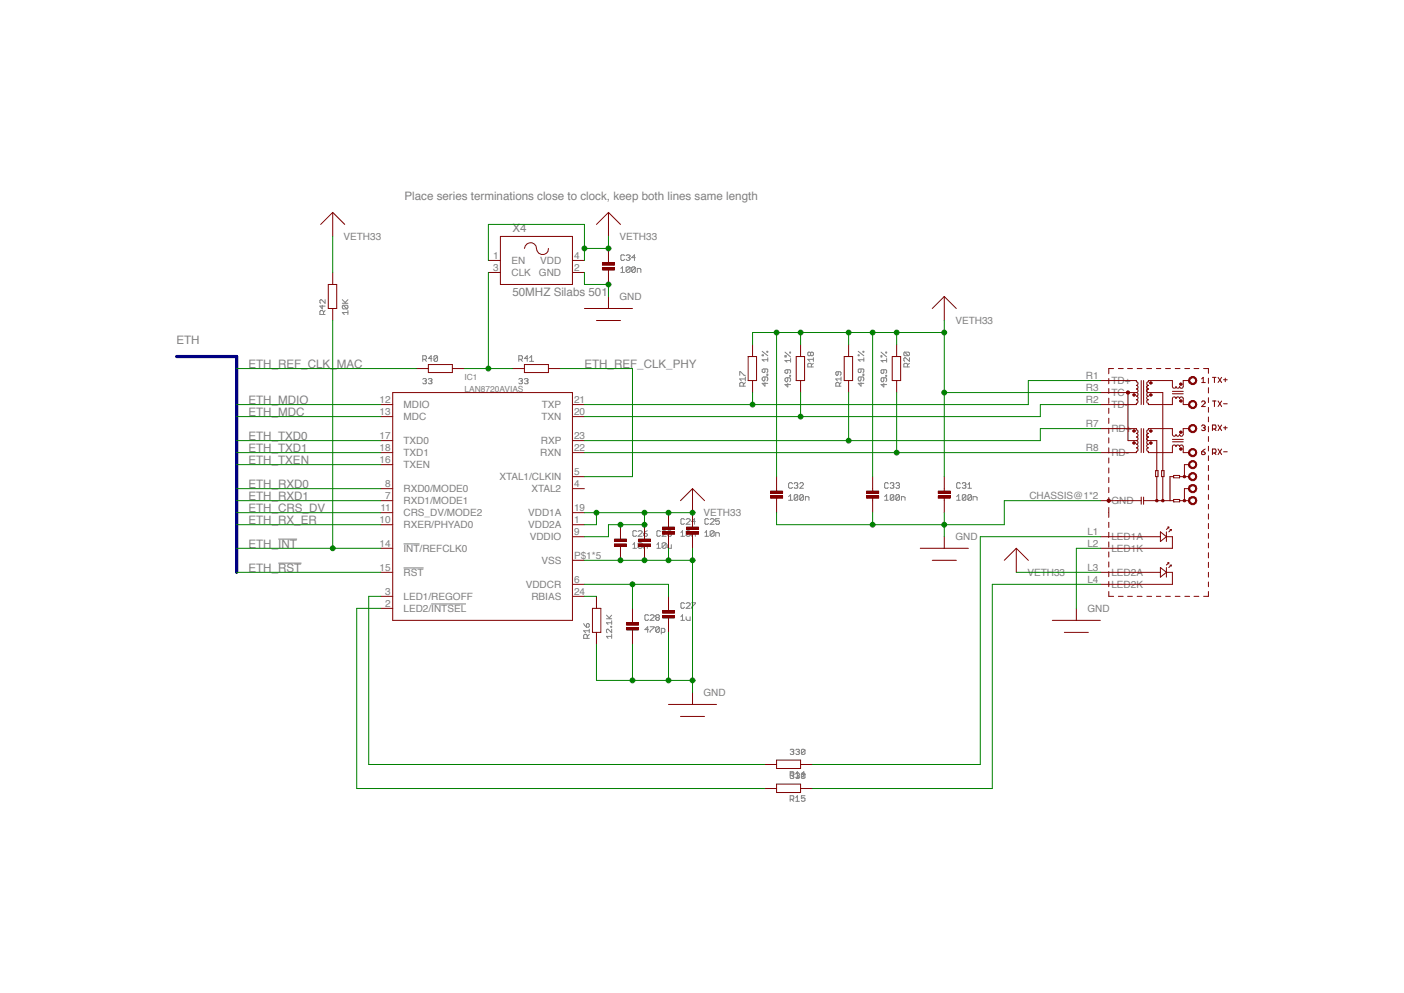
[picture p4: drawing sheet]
<svg xmlns="http://www.w3.org/2000/svg" width="297mm" height="210mm" viewBox="0 0 297 210" stroke-linecap="round" stroke-linejoin="round" font-family="sans-serif">
<defs><g id="words">
<g font-size="2.5" fill="#808080">
<text x="85.6" y="42.4">Place series terminations close to clock, keep both lines same length</text>
<text x="108.4" y="49">X4</text>
<text x="108.4" y="62.7">50MHZ Silabs 501</text>
<text x="37.3" y="72.8">ETH</text>
<text x="52.6" y="77.9">ETH_REF_CLK_MAC</text>
<text x="123.6" y="77.9">ETH_REF_CLK_PHY</text>
<text x="52.6" y="85.5">ETH_MDIO</text>
<text x="52.6" y="88.1">ETH_MDC</text>
<text x="52.6" y="95.7">ETH_TXD1</text>
<text x="52.6" y="93.1">ETH_TXD0</text>
<text x="52.6" y="98.2">ETH_TXEN</text>
<text x="52.6" y="103.3">ETH_RXD0</text>
<text x="52.6" y="105.8">ETH_RXD1</text>
<text x="52.6" y="108.4">ETH_CRS_DV</text>
<text x="52.6" y="110.9">ETH_RX_ER</text>
<text x="52.6" y="116">ETH_INT</text>
<text x="52.6" y="121.1">ETH_RST</text>
</g>
<g font-size="2.1" fill="#808080">
<text x="72.7" y="50.8">VETH33</text>
<text x="131" y="50.8">VETH33</text>
<text x="104.3" y="54.7">1</text>
<text x="104.3" y="57.3">3</text>
<text x="108.2" y="55.8">EN</text>
<text x="108.2" y="58.4">CLK</text>
<text x="114" y="58.4">GND</text>
<text x="114.3" y="55.8">VDD</text>
<text x="121.4" y="54.7">4</text>
<text x="121.4" y="57.3">2</text>
<text x="131" y="63.5">GND</text>
<text x="202.1" y="68.5">VETH33</text>
<text x="229.7" y="80.1">R1</text>
<text x="229.7" y="82.6">R3</text>
<text x="235.1" y="81.2">TD+</text>
<text x="235.1" y="83.8">TC</text>
<text x="80.3" y="85.2">12</text>
<text x="80.3" y="87.7">13</text>
<text x="85.4" y="86.3">MDIO</text>
<text x="85.4" y="88.8">MDC</text>
<text x="114.5" y="88.8">TXN</text>
<text x="114.6" y="86.3">TXP</text>
<text x="121.4" y="87.7">20</text>
<text x="121.4" y="85.2">21</text>
<text x="229.7" y="85.2">R2</text>
<text x="235.1" y="86.3">TD-</text>
<text x="80.3" y="92.8">17</text>
<text x="80.3" y="95.3">18</text>
<text x="85.4" y="93.9">TXD0</text>
<text x="114.4" y="93.9">RXP</text>
<text x="121.4" y="95.3">22</text>
<text x="121.4" y="92.8">23</text>
<text x="229.7" y="90.3">R7</text>
<text x="229.7" y="95.3">R8</text>
<text x="235.1" y="91.4">RD+</text>
<text x="80.3" y="97.9">16</text>
<text x="85.4" y="96.4">TXD1</text>
<text x="85.4" y="99">TXEN</text>
<text x="105.6" y="101.5">XTAL1/CLKIN</text>
<text x="114.3" y="96.4">RXN</text>
<text x="121.4" y="100.4">5</text>
<text x="235.1" y="96.4">RD-</text>
<text x="81.5" y="102.9">8</text>
<text x="81.5" y="105.5">7</text>
<text x="85.4" y="104.1">RXD0/MODE0</text>
<text x="85.4" y="106.6">RXD1/MODE1</text>
<text x="112.4" y="104.1">XTAL2</text>
<text x="121.4" y="102.9">4</text>
<text x="217.8" y="105.5">CHASSIS@1*2</text>
<text x="235.1" y="106.6">GND</text>
<text x="80.3" y="110.5">10</text>
<text x="80.5" y="108">11</text>
<text x="85.4" y="109.1">CRS_DV/MODE2</text>
<text x="85.4" y="111.7">RXER/PHYAD0</text>
<text x="111.7" y="109.1">VDD1A</text>
<text x="111.7" y="111.7">VDD2A</text>
<text x="121.4" y="108">19</text>
<text x="121.4" y="110.5">1</text>
<text x="121.4" y="113.1">9</text>
<text x="148.8" y="109.1">VETH33</text>
<text x="230" y="113.1">L1</text>
<text x="80.3" y="115.6">14</text>
<text x="85.4" y="116.7">INT/REFCLK0</text>
<text x="112.1" y="114.2">VDDIO</text>
<text x="114.5" y="119.3">VSS</text>
<text x="121.4" y="118.2">P$1*5</text>
<text x="202.1" y="114.2">GND</text>
<text x="230" y="115.6">L2</text>
<text x="235.1" y="114.2">LED1A</text>
<text x="235.1" y="116.7">LED1K</text>
<text x="80.3" y="120.7">15</text>
<text x="81.5" y="125.8">3</text>
<text x="85.4" y="121.8">RST</text>
<text x="111.2" y="124.4">VDDCR</text>
<text x="121.4" y="123.2">6</text>
<text x="121.4" y="125.8">24</text>
<text x="217.3" y="121.8">VETH33</text>
<text x="230" y="120.7">L3</text>
<text x="230" y="123.2">L4</text>
<text x="235.1" y="121.8">LED2A</text>
<text x="235.1" y="124.4">LED2K</text>
<text x="81.5" y="128.3">2</text>
<text x="85.4" y="126.9">LED1/REGOFF</text>
<text x="85.4" y="129.4">LED2/INTSEL</text>
<text x="112.4" y="126.9">RBIAS</text>
<text x="230" y="129.4">GND</text>
<text x="148.8" y="147.2">GND</text>
</g>
<g font-size="1.8" fill="#808080">
<text x="98.2" y="83">LAN8720AVIAS</text>
<text x="98.2" y="80.5">IC1</text>
</g>
</g></defs>
<g fill="none" stroke="#808080" stroke-width=".21">
<path d="M131.3 56.8l.4-.4v1.2M131.3 57.6h.8M132.1 54.1l-.2-.2h-.4l-.2 .2v.7l.2 .3h.4l.2-.3M132.4 54.1l.3-.2 .6 .2-.3 .4M132.9 54.5h.1M133 54.5l.3 .2-.3 .4h-.3l-.3-.3M133.3 56.6v.8l-.3 .2h-.3l-.3-.2M133.3 56.6l-.3-.2-.6 .2v.8M133.3 56.6l-.9 .8M134.4 54.5h-.8l.6-.6v1.2M134.4 56.6v.8l-.2 .2h-.3l-.3-.2M134.4 56.6l-.2-.2-.6 .2v.8"/>
<path d="M134.4 56.6l-.8 .8M134.8 57.6v-.8h.6l.2 .2v.6M68.2 64.6v.7l-.5-.6h1.1M68.4 66.5v-.6l-.2-.2h-.4l-.1 .2v.6h1.1M68.8 63.4v.7l-.8-.7-.3 .1v.5l.1 .1M68.8 65.7l-.4 .4M72.4 63.4l.8 .7M72.4 64.1h1.2M72.6 64.6h.8l.2 .1-.2 .6M72.6 64.6l-.2 .1 .2 .6h.8M72.6 64.6l.8 .7M73.6 66.1h-1.2l.4 .4"/>
<path d="M73.6 65.7v.8M73.6 63.4l-.6 .6M89.4 76h.6l.2-.2v-.4l-.2-.2h-.6v1.2M89.9 76l.3 .4M91.4 75.8h-.8l.6-.6v1.2M92.6 75.4l-.2-.2h-.4l-.2 .2v.8M92.6 75.4v.8l-.2 .2h-.4l-.2-.2M92.6 75.4l-.8 .8M109.7 76h.6l.2-.2v-.4l-.2-.2h-.6v1.2M110.1 76l.4 .4M111.7 75.8h-.8l.6-.6v1.2M112 76.4h.9"/>
<path d="M112 75.7l.5-.5v1.2M156.5 79.4v-.8h.2l.7 .8h.3M157.7 79.7v.9M161.2 75.1h.3v.1h-.3zM161.2 74.3l1.2 .9M161.8 78v.6l-.2 .2-.4-.2v-.4l.3-.2h.7l.2 .2v.4l-.2 .2M161.8 79.7v.6l-.2 .3-.4-.3v-.3l.3-.3h.7l.2 .3-.2 .6M162.2 74.3h.2v.2h-.2zM162.2 79.1h.2v.3h-.2zM162.4 75.7v.7M162.4 76.1h-1.2l.4 .3M166.1 75.2h.2v.3h-.2z"/>
<path d="M166.1 74.5l1.1 1M166.6 78.2v.6l-.1 .2-.4-.2v-.4l.2-.2h.8l.1 .2v.4l-.1 .2M166.6 79.9v.6l-.1 .2-.4-.2v-.4l.2-.2h.8l.1 .2-.1 .6M167.1 79.4h.1v.1h-.1zM167.1 74.5h.1v.1h-.1zM167.2 75.8v.8M167.2 76.2h-1.1l.4 .4M171.5 74.6l-.2-.1-.4 .1v.5l.1 .1 .5-.1M171.5 74.6l.1-.1 .5 .1v.5l-.3 .1-.3-.1M171.5 74.6v.5M171.6 77.6v-.6l-.1-.2h-.5l-.1 .2v.6h1.2M172.1 76.8l-.5 .4"/>
<path d="M172.1 76h-1.2l.4 .4M172.1 75.7v.7M177.3 78.6v.5l-.2 .3-.3-.3v-.3l.2-.2h.7l.2 .2-.2 .6M177.9 79.7v.9M181.5 75.1h.2v.1h-.2zM181.5 74.3l1.2 .9M182.1 79.7v.6l-.1 .3h-.3l-.2-.3 .2-.6h.9l.1 .3-.1 .6M182.1 78v.6l-.1 .2-.5-.2v-.4l.2-.2h.9l.1 .2v.4l-.1 .2M182.6 79.1h.1v.3h-.1zM182.6 74.3h.1v.2h-.1zM182.7 76.1h-1.2l.5 .3M182.7 75.7v.7"/>
<path d="M186.4 75.2h.1v.3h-.1zM186.4 74.5l1.2 1M187 79.9v.6l-.2 .2h-.3l-.1-.2 .1-.6h.9l.2 .2-.2 .6M187 78.2v.6l-.2 .2-.4-.2v-.4l.1-.2h.9l.2 .2v.4l-.2 .2M187.4 79.4h.2v.1h-.2zM187.4 74.5h.2v.1h-.2zM187.6 76.2h-1.2l.4 .4M187.6 75.8v.8M191.4 74.5h.7l.3 .1v.5l-.3 .1M191.4 74.5l-.2 .1v.5l.2 .1h.7M191.4 74.5l.7 .7M192 77.6v-.6l-.2-.2h-.4l-.2 .2v.6h1.2"/>
<path d="M192.4 75.7v.7l-.9-.7-.3 .1v.4l.2 .2M192.4 76.8l-.4 .4M89.4 80.2l.2-.1h.4l.2 .1-.2 .4M89.9 80.6h.1M90 80.6l.2 .2-.2 .4h-.4l-.2-.2M90.6 80.2l.2-.1h.4l.2 .1-.2 .4M91 80.6h.2M91.2 80.6l.2 .2-.2 .4h-.4l-.2-.2M109.7 80.2l.2-.1h.4l.2 .1-.2 .4M110.1 80.6h.2M110.3 80.6l.2 .2-.2 .4h-.4l-.2-.2M110.9 80.2l.2-.1h.4l.2 .1-.2 .4"/>
<path d="M111.3 80.6h.2M111.5 80.6l.2 .2-.2 .4h-.4l-.2-.2M157.2 81.7v-.6l-.1-.2h-.4l-.2 .2v.6h1.2M157.7 80.9l-.5 .4M157.7 80.1h-1.2l.3 .5M161.8 80.9v.8l-.6-.6h1.2M166.6 81.1v.7l-.5-.5h1.1M177.6 81.7v-.6l-.3-.2h-.3l-.2 .2v.6h1.1M177.9 80.1h-1.1l.3 .5M177.9 80.9l-.3 .4M182.1 80.9v.8l-.6-.6h1.2M187 81.1v.7l-.6-.5h1.2"/>
<path d="M58.9 119.1h4.9M58.9 114h3.9M85.4 115h3.4M133.9 115.2l.3-.4v1.2M133.9 116h.7M134.6 112.4l-.1-.2h-.5l-.1 .2v.8l.1 .2h.5l.1-.2M135 112.4l.2-.2 .6 .2v.3l-.8 .7h.8M135.8 114.9v.9l-.2 .2-.6-.2M135.8 114.9l-.2-.1-.6 .1v.9M135.8 114.9l-.8 .9M136.2 116v-.8h.6l.1 .2v.6M136.2 112.8h.6l.1 .4-.1 .2h-.4l-.2-.2z"/>
<path d="M136.9 112.2l-.7 .6M139 116h.7M139 115.2l.3-.4v1.2M139.7 112.4l-.2-.2h-.4l-.1 .2v.8l.1 .2 .6-.2M140.1 112.4l.2-.2 .6 .2v.3l-.8 .7h.8M140.9 114.9v.9l-.2 .2-.6-.2M140.9 114.9l-.2-.1-.6 .1v.9M140.9 114.9l-.8 .9M141.2 115.2v.6l.2 .2h.6v-.8M142 112.8h-.6l-.2-.1 .2-.5h.4l.2 .2v.8l-.2 .2h-.4l-.2-.2M144 112.7l.4-.5v1.2M144 113.4h.8"/>
<path d="M144.8 109.9l-.3-.2h-.3l-.2 .2v.8l.2 .2 .6-.2M145.1 109.9l.3-.2 .6 .2v.2l-.9 .8h.9M146 112.4v.8l-.3 .2-.6-.2M146 112.4l-.3-.2-.6 .2v.8M146 112.4l-.9 .8M146.3 113.4v-.7h.6l.2 .1v.6M147.1 110.3h-.8l.6-.6v1.2M149.1 113.4h.8M149.1 112.7l.4-.5v1.2M149.9 109.9l-.3-.2h-.3l-.2 .2v.8l.2 .2 .6-.2M150.2 109.9l.3-.2 .6 .2v.2l-.9 .8h.9M151.1 112.4v.8l-.3 .2-.6-.2"/>
<path d="M151.1 112.4l-.3-.2-.6 .2v.8M151.1 112.4l-.9 .8M151.4 113.4v-.7h.6l.2 .1v.6M152.2 109.7h-.8v.6l.4-.2 .4 .2v.4l-.2 .2h-.4l-.2-.2M166.8 105.8h.9M166.8 105l.4-.4v1.2M167.7 102.3l-.3-.2h-.3l-.3 .2v.8l.3 .2 .6-.2M168 102.3l.2-.2h.4l.2 .2-.2 .4M168.4 102.7h.2M168.6 102.7l.2 .1-.2 .5h-.4l-.2-.2M168.8 104.9v.7l-.2 .2h-.4l-.2-.2M168.8 104.9l-.2-.3h-.4l-.2 .3v.7"/>
<path d="M168.8 104.9l-.8 .7M169.2 102.3l.2-.2h.4l.1 .4-.7 .8h.7M169.9 104.9v.7l-.1 .2h-.4l-.2-.2M169.9 104.9l-.1-.3h-.4l-.2 .3v.7M169.9 104.9l-.7 .7M170.4 105.8v-.8h.6l.1 .2v.6M187.1 105.8h.8M187.1 105l.5-.4v1.2M187.9 102.3l-.2-.2h-.4l-.2 .2v.8l.2 .2h.4l.2-.2M188.3 102.3l.2-.2h.4l.2 .2-.2 .4M188.7 102.7h.2M188.9 102.7l.2 .1-.2 .5h-.4l-.2-.2"/>
<path d="M189.1 104.9v.7l-.2 .2h-.4l-.2-.2M189.1 104.9l-.2-.3h-.4l-.2 .3v.7M189.1 104.9l-.8 .7M189.5 102.3l.2-.2h.4l.2 .2-.2 .4M189.8 102.7h.3M190.1 102.7l.2 .1-.2 .5h-.4l-.2-.2M190.3 104.9v.7l-.2 .2h-.4l-.2-.2M190.3 104.9l-.2-.3h-.4l-.2 .3v.7M190.3 104.9l-.8 .7M190.7 105.8v-.8h.5l.3 .2v.6M202.4 105l.4-.4v1.2M202.4 105.8h.7"/>
<path d="M203.1 102.3l-.1-.2h-.5l-.1 .2v.8l.1 .2h.5l.1-.2M203.6 102.3l.1-.2h.5l.1 .2-.1 .4M203.9 102.7h.3M204.2 102.7l.1 .1-.1 .5h-.5l-.1-.2M204.3 104.9v.7l-.1 .2h-.5l-.1-.2M204.3 104.9l-.1-.3h-.5l-.1 .3v.7M204.3 104.9l-.7 .7M204.7 103.3h.8M204.7 102.5l.4-.4v1.2M205.5 104.9v.7l-.2 .2h-.4l-.2-.2M205.5 104.9l-.2-.3h-.4l-.2 .3v.7M205.5 104.9l-.8 .7"/>
<path d="M205.8 105.8v-.8h.6l.3 .2v.6M85.4 120.1h4.2M91.2 127.7h7.4M123.5 131.9l.6 .7M124.1 132l.4-.1 .2 .1v.5l-.2 .1h-.4zM124.2 135v-.6l-.1-.2h-.5l-.1 .2v.6h1.2M124.7 134.2l-.5 .4M124.7 133.4h-1.2l.4 .4M124.7 133.1v.7M128.3 130.9h1.1M128.3 130.1l.8 .8M129.2 132.5h.2v.1h-.2z"/>
<path d="M129.4 134.6h-1.1l.3 .4M129.4 131.3v.7M129.4 133.1v.7l-.8-.7-.3 .1v.5l.2 .1M129.4 134.2v.8M129.4 131.7h-1.1l.3 .3M129.4 130.1l-.5 .6M137.2 133.1h-.8l.6-.5v1.1M137.2 130.2l-.2-.2h-.4l-.2 .2v.7l.2 .3h.4l.2-.3M137.5 132.6h.9v.1l-.9 .8v.2M137.5 130.2l.3-.2 .6 .2v.2l-.9 .8h.9M139 130.6l-.3 .2 .3 .4h.3l.2-.3-.2-.3M139 130.6l-.3-.2v-.2l.3-.2h.3l.2 .2-.2 .4"/>
<path d="M139 130.6h.3M139.5 132.7l-.2-.1-.6 .1v.8M139.5 132.7v.8l-.2 .2h-.3l-.3-.2M139.5 132.7l-.8 .8M139.9 133.7h.6l.2-.2-.2-.6h-.6v1.2M144 130.4l.4-.4v1.2M144 131.2h.8M144.8 127.6l-.3-.1h-.3l-.2 .1v.8l.2 .3h.3l.3-.3M145.1 130.4v.5l.3 .3h.6v-.8M145.1 127.6l.3-.1 .6 .1v.3l-.9 .8h.9M146.3 127.5h.8v.1l-.8 .8v.3M167.2 158.6l.1-.1h.4l.2 .1-.2 .4"/>
<path d="M167.5 159h.2M167.7 159l.2 .2-.2 .4h-.4l-.1-.2M168.3 158.6l.2-.1h.4l.2 .1-.2 .4M168.7 159h.2M168.9 159l.2 .2-.2 .4h-.4l-.2-.2M170.3 158.6l-.3-.1h-.3l-.2 .1v.8M170.3 158.6v.8l-.3 .2h-.3l-.2-.2M170.3 158.6l-.8 .8M167.2 163.7l.1-.2h.4l.2 .2M167.2 169h.5l.2-.1v-.5l-.2-.1h-.5v1.2M167.5 164h.2M167.5 164l.4 .4"/>
<path d="M167.5 169l.4 .5M167.7 164l.2-.1v-.5l-.2-.2h-.5v1.2M167.7 164l.2 .3-.2 .3h-.4l-.1-.1M167.9 163.8l-.2 .2h-.5M168.3 163.7l.2-.2h.4l.2 .2-.2 .3M168.3 163.6l.4-.4v1.2M168.3 168.7l.4-.4v1.2M168.3 164.4h.8M168.3 169.5h.8M168.7 164h.2M168.9 164l.2 .3-.2 .3h-.4l-.2-.1M170.3 163.7l-.3-.2h-.3l-.2 .2v.8"/>
<path d="M170.3 163.7v.8l-.3 .1h-.3l-.2-.1M170.3 163.7l-.8 .8M170.3 168.3h-.8v.6l.4-.2 .4 .2v.4l-.3 .2h-.3l-.2-.2M170.3 163.8h-.8l.5-.6v1.2"/>
</g>
<g fill="none" stroke="#820000" stroke-width=".21">
<path d="M80.5 88.1h2.6M80.5 85.6h2.6M80.5 95.7h2.6M80.5 93.2h2.6M80.5 98.3h2.6M83.1 83h38v48.2h-38zM121.1 88.1h2.5M121.1 85.6h2.5M121.1 95.7h2.5M121.1 93.2h2.5M80.5 103.3h2.6M80.5 108.4h2.6"/>
<path d="M80.5 111h2.6M80.5 105.9h2.6M80.5 116h2.6M121.1 100.8h2.5M121.1 103.3h2.5M121.1 108.4h2.5M121.1 111h2.5M121.1 113.5h2.5M121.1 118.5h2.5M141.4 111v.7M141.4 112.7v.8M80.5 126.1h2.6"/>
<path d="M80.5 128.7h2.6M80.5 121h2.6M121.1 123.6h2.5M121.1 126.1h2.5M222.6 131.2h10.2M225.1 133.7h5.1M227.7 128.7v2.5M141.4 149h10.2M144 151.5h5M146.5 146.4v2.6M161.7 161.7h2.6M161.7 166.8h2.6"/>
<path d="M164.3 160.7h5.1v1.8h-5.1zM164.3 165.8h5.1v1.8h-5.1zM169.4 161.7h2.5M169.4 166.8h2.5"/>
</g>
<path d="M140.1 112.5h2.6v.5h-2.6z" fill="#820000"/>
<path d="M140.1 112.5h2.6v.5h-2.6z" fill="none" stroke="#820000" stroke-width=".21"/>
<path d="M140.1 111.4h2.6v.6h-2.6z" fill="#820000"/>
<path d="M140.1 111.5h2.6v.5h-2.6zM141.4 108.4v2.6M141.4 113.5v2.5M146.5 111v.7M146.5 112.7v.8" fill="none" stroke="#820000" stroke-width=".21"/>
<path d="M145.2 112.5h2.5v.5h-2.5z" fill="#820000"/>
<path d="M145.2 112.5h2.6v.5h-2.6z" fill="none" stroke="#820000" stroke-width=".21"/>
<path d="M145.2 111.4h2.5v.6h-2.5z" fill="#820000"/>
<path d="M131.3 113.5v.8M131.3 115.3v.7M145.2 111.5h2.6v.5h-2.6zM146.5 108.4v2.6M146.5 113.5v2.5" fill="none" stroke="#820000" stroke-width=".21"/>
<path d="M130 115h2.5v.5h-2.5z" fill="#820000"/>
<path d="M130 115h2.5v.5h-2.5z" fill="none" stroke="#820000" stroke-width=".21"/>
<path d="M130 114h2.5v.5h-2.5z" fill="#820000"/>
<path d="M130 114h2.5v.5h-2.5zM131.3 111v2.5M131.3 116v2.5M141.4 128.7v.7M141.4 130.4v.8" fill="none" stroke="#820000" stroke-width=".21"/>
<path d="M140.1 130.2h2.6v.5h-2.6z" fill="#820000"/>
<path d="M140.1 130.2h2.6v.5h-2.6z" fill="none" stroke="#820000" stroke-width=".21"/>
<path d="M140.1 129.1h2.6v.6h-2.6z" fill="#820000"/>
<path d="M133.8 131.2v.8M133.8 133v.7M140.1 129.2h2.6v.5h-2.6zM141.4 126.1v2.6M141.4 131.2v2.5" fill="none" stroke="#820000" stroke-width=".21"/>
<path d="M132.5 132.7h2.5v.5h-2.5z" fill="#820000"/>
<path d="M132.5 132.7h2.6v.5h-2.6z" fill="none" stroke="#820000" stroke-width=".21"/>
<path d="M132.5 131.7h2.5v.5h-2.5z" fill="#820000"/>
<path d="M136.3 113.5v.8M136.3 115.3v.7M125.3 128.7h1.8v5h-1.8zM126.2 126.1v2.6M126.2 133.7v2.6M132.5 131.7h2.6v.5h-2.6zM133.8 128.7v2.5M133.8 133.7v2.6" fill="none" stroke="#820000" stroke-width=".21"/>
<path d="M135 115h2.6v.5h-2.6z" fill="#820000"/>
<path d="M135.1 115h2.5v.5h-2.5z" fill="none" stroke="#820000" stroke-width=".21"/>
<path d="M135 114h2.6v.5h-2.6z" fill="#820000"/>
<path d="M135.1 114h2.5v.5h-2.5zM136.3 111v2.5M136.3 116v2.5M194.7 116h10.1M197.2 118.5h5.1M199.7 103.3v.8M199.7 105.1v.8M199.7 113.5v2.5" fill="none" stroke="#820000" stroke-width=".21"/>
<path d="M198.5 104.8h2.5v.6h-2.5z" fill="#820000"/>
<path d="M198.5 104.9h2.5v.5h-2.5z" fill="none" stroke="#820000" stroke-width=".21"/>
<path d="M198.5 103.8h2.5v.5h-2.5z" fill="#820000"/>
<g fill="none" stroke="#820000" stroke-width=".21">
<path d="M158.3 75.4h1.7v5.1h-1.7zM159.2 72.9v2.5M168.4 75.4h1.8v5.1h-1.8zM169.4 72.9v2.5M178.6 75.4h1.8v5.1h-1.8zM179.5 72.9v2.5M188.7 75.4h1.8v5.1h-1.8zM189.7 72.9v2.5M159.2 80.5v2.5M169.4 80.5v2.5M179.5 80.5v2.5M189.7 80.5v2.5"/>
<path d="M164.3 103.3v.8M164.3 105.1v.8M198.5 103.8h2.5v.6h-2.5zM199.7 100.8v2.5M199.7 105.9v2.5"/>
</g>
<path d="M163 104.8h2.5v.6h-2.5z" fill="#820000"/>
<path d="M163 104.9h2.5v.5h-2.5z" fill="none" stroke="#820000" stroke-width=".21"/>
<path d="M163 103.8h2.5v.5h-2.5z" fill="#820000"/>
<path d="M163 103.8h2.5v.6h-2.5zM164.3 100.8v2.5M164.3 105.9v2.5M184.6 103.3v.8M184.6 105.1v.8" fill="none" stroke="#820000" stroke-width=".21"/>
<path d="M183.3 104.8h2.5v.6h-2.5z" fill="#820000"/>
<path d="M183.3 104.9h2.6v.5h-2.6z" fill="none" stroke="#820000" stroke-width=".21"/>
<path d="M183.3 103.8h2.5v.5h-2.5z" fill="#820000"/>
<g fill="none" stroke="#820000" stroke-width=".21">
<path d="M103.3 55.1h2.6M103.3 57.6h2.6M105.9 50h15.2v10.2h-15.2zM110.9 52.5a1.27 1.27 0 0 1 1.3-1.2 1.27 1.27 0 0 1 1.3 1.2 1.27 1.27 0 0 0 1.2 1.3 1.27 1.27 0 0 0 1.3-1.3M121.1 55.1h2.5M121.1 57.6h2.5M128.7 55.1v.7M128.7 56.9v.7M123.6 65.2h10.2M126.2 67.8h5.1M128.7 62.7v2.5M199.7 62.7v5.1"/>
<path d="M199.7 62.7l-2.5 2.5M199.7 62.7l2.6 2.5M146.5 103.3v5.1M146.5 103.3l-2.5 2.6M146.5 103.3l2.5 2.6M183.3 103.8h2.6v.6h-2.6zM184.6 100.8v2.5M184.6 105.9v2.5"/>
</g>
<path d="M127.4 56.6h2.6v.5h-2.6z" fill="#820000"/>
<path d="M127.4 56.6h2.6v.5h-2.6z" fill="none" stroke="#820000" stroke-width=".21"/>
<path d="M127.4 55.6h2.6v.5h-2.6z" fill="#820000"/>
<g fill="none" stroke="#820000" stroke-width=".21">
<path d="M127.4 55.6h2.6v.5h-2.6zM128.7 44.9v5.1M128.7 52.5v2.6M128.7 57.6v2.6M128.7 44.9l-2.5 2.6M128.7 44.9l2.6 2.6M240.4 80.5v.2l.3 .3-.1 .4-.2 .1 .3 .3-.1 .4-.2 .1 .3 .2-.1 .4-.2 .1 .3 .3-.1 .4-.2 .1 .3 .2-.1 .5h-.2l.2 .1 .1 .5-.3 .2v.3M241.4 80.5v5.1M241.9 80.5v5.1M251.6 80.5h-1.3v1.3l-.3 .3-.4-.1-.1-.2-.2 .3-.4-.1-.1-.2-.3 .3-.4-.1-.1-1.5h-5.1v.2l-.3 .3 .1 .4 .2 .1-.3 .3 .1 .4 .2 .1-.3 .2 .1 .4 .2 .1-.3 .3 .1 .4 .2 .1-.3 .2 .1 .5h.2l-.2 .1-.1 .5 .3 .2v.3h5.1v-1.3l.3-.3h.4l.1 .3 .2-.3h.4l.1 .3 .1-.3h.4l.3 .3v1.3h1.3M215 116v5M215 116l-2.6 2.5"/>
<path d="M215 116l2.5 2.5"/>
</g>
<path d="M251.5 80l.6-.4h.5l.4 .4 .2 .5-.2 .5-.4 .3h-.5l-.6-.3-.1-.5h.2l.5-.6h.4l.3 .2 .1 .4-.1 .3-.3 .3h-.4l-.5-.6h-.2z" fill-rule="evenodd" fill="#820000"/>
<path d="M251.6 80l.5-.4h.5l.4 .4 .2 .5-.2 .5-.4 .3h-.5l-.5-.3-.2-.5h.3l.5-.6h.3l.3 .2 .1 .4-.1 .3-.3 .3h-.3l-.5-.6h-.3z" fill="none" stroke="#820000" stroke-width=".21"/>
<path d="M251.5 85l.6-.3h.5l.4 .3 .2 .5-.2 .5-.4 .4h-.5l-.6-.4-.1-.5h.2l.2-.4 .3-.2 .7 .2 .1 .4-.1 .4-.3 .2h-.4l-.5-.6h-.2z" fill-rule="evenodd" fill="#820000"/>
<path d="M248 82.8h2.3M248 83.3h2.3M251.6 85.1l.5-.4h.5l.4 .4 .2 .5-.2 .5-.4 .3h-.5l-.5-.3-.2-.5h.3l.1-.5 .4-.1 .6 .1 .1 .5-.1 .3-.3 .3h-.3l-.5-.6h-.3z" fill="none" stroke="#820000" stroke-width=".21"/>
<circle cx="249.8" cy="81.2" r=".25" fill="#820000"/>
<circle cx="249.8" cy="81.2" r=".25" fill="none" stroke="#820000" stroke-width=".21"/>
<circle cx="243.4" cy="81" r=".25" fill="#820000"/>
<circle cx="243.4" cy="81" r=".25" fill="none" stroke="#820000" stroke-width=".21"/>
<circle cx="243.4" cy="83.5" r=".25" fill="#820000"/>
<circle cx="243.4" cy="83.5" r=".25" fill="none" stroke="#820000" stroke-width=".21"/>
<circle cx="239.9" cy="83.5" r=".25" fill="#820000"/>
<g fill="none" stroke="#820000" stroke-width=".21">
<path d="M240.4 90.6v.3l.3 .2-.1 .5-.2 .1 .3 .2-.1 .4-.2 .1 .3 .3-.1 .4-.2 .1 .3 .2-.1 .5h-.2l.3 .3-.1 .4-.2 .1 .2 .1 .1 .4-.3 .3v.2M241.4 90.6v5.1M241.9 90.6v5.1M251.6 90.6h-1.3v1.3l-.3 .3h-.2l-.3-.3-.2 .3h-.3l-.2-.3-.3 .3h-.2l-.3-.3v-1.3h-5.1v.3l-.3 .2 .1 .5 .2 .1-.3 .2 .1 .4 .2 .1-.3 .3 .1 .4 .2 .1-.3 .2 .1 .5h.2l-.3 .3 .1 .4 .2 .1-.2 .1-.1 .4 .3 .3v.2h5.1v-1.2l.3-.4 .4 .1 .1 .3 .2-.4 .4 .1 .1 .3 .1-.3 .4-.1 .3 .4v1.2h1.3"/>
<circle cx="239.9" cy="83.5" r=".25"/>
</g>
<path d="M251.5 90.1l.6-.3h.5l.4 .3 .2 .5-.2 .5-.4 .4h-.5l-.6-.4-.1-.5h.2l.2-.4 .3-.2 .7 .2 .1 .4-.1 .4-.3 .2h-.4l-.5-.6h-.2z" fill-rule="evenodd" fill="#820000"/>
<path d="M251.6 90.1l.5-.3h.5l.4 .3 .2 .5-.2 .5-.4 .4h-.5l-.5-.4-.2-.5h.3l.1-.4 .4-.2 .6 .2 .1 .4-.1 .4-.3 .2h-.3l-.5-.6h-.3z" fill="none" stroke="#820000" stroke-width=".21"/>
<path d="M251.5 95.2l.6-.3h.5l.4 .3 .2 .5-.2 .5-.4 .3h-.5l-.6-.3-.1-.5h.2l.2-.4 .3-.2 .7 .2 .1 .4-.1 .3-.3 .3h-.4l-.5-.6h-.2z" fill-rule="evenodd" fill="#820000"/>
<path d="M248 92.9h2.3M248 93.4h2.3M251.6 95.2l.5-.3h.5l.4 .3 .2 .5-.2 .5-.4 .4h-.5l-.5-.4-.2-.5h.3l.1-.4 .4-.2 .6 .2 .1 .4-.1 .4-.3 .2h-.3l-.5-.6h-.3z" fill="none" stroke="#820000" stroke-width=".21"/>
<circle cx="239.9" cy="91.1" r=".25" fill="#820000"/>
<circle cx="239.9" cy="91.1" r=".25" fill="none" stroke="#820000" stroke-width=".21"/>
<circle cx="243.4" cy="91.1" r=".25" fill="#820000"/>
<circle cx="243.4" cy="91.1" r=".25" fill="none" stroke="#820000" stroke-width=".21"/>
<circle cx="243.4" cy="93.7" r=".25" fill="#820000"/>
<circle cx="243.4" cy="93.7" r=".25" fill="none" stroke="#820000" stroke-width=".21"/>
<circle cx="239.9" cy="93.7" r=".25" fill="#820000"/>
<circle cx="239.9" cy="93.7" r=".25" fill="none" stroke="#820000" stroke-width=".21"/>
<circle cx="249.8" cy="84.8" r=".25" fill="#820000"/>
<circle cx="249.8" cy="84.8" r=".25" fill="none" stroke="#820000" stroke-width=".21"/>
<circle cx="249.8" cy="91.4" r=".25" fill="#820000"/>
<circle cx="249.8" cy="91.4" r=".25" fill="none" stroke="#820000" stroke-width=".21"/>
<circle cx="249.8" cy="94.9" r=".25" fill="#820000"/>
<g fill="none" stroke="#820000" stroke-width=".21">
<path d="M250.5 98.3h1.1M244.7 105.9h2.8"/>
<circle cx="249.8" cy="95" r=".25"/>
</g>
<path d="M251.5 97.7l.6-.3h.5l.4 .3 .2 .5-.2 .5-.4 .4h-.5l-.6-.4-.1-.5h.2l.2-.4 .3-.2 .7 .2 .1 .4-.1 .4-.3 .2h-.4l-.5-.6h-.2z" fill-rule="evenodd" fill="#820000"/>
<path d="M251.6 97.8l.5-.4h.5l.4 .4 .2 .5-.2 .5-.4 .3h-.5l-.5-.3-.2-.5h.3l.1-.5 .4-.1 .6 .1 .1 .5-.1 .3-.3 .3h-.3l-.5-.6h-.3zM250.5 100.8h1.1" fill="none" stroke="#820000" stroke-width=".21"/>
<path d="M251.5 100.3l.6-.4h.5l.4 .4 .2 .5-.2 .5-.4 .3h-.5l-.6-.3-.1-.5h.2l.2-.4 .3-.2 .7 .2 .1 .4-.1 .3-.3 .3h-.4l-.5-.6h-.2z" fill-rule="evenodd" fill="#820000"/>
<path d="M250.5 103.3h1.1M251.6 100.3l.5-.3h.5l.4 .3 .2 .5-.2 .5-.4 .3h-.5l-.5-.3-.2-.5h.3l.1-.4 .4-.2 .6 .2 .1 .4-.1 .3-.3 .3h-.3l-.5-.6h-.3z" fill="none" stroke="#820000" stroke-width=".21"/>
<path d="M251.5 102.7l.6-.2h.5l.4 .2 .2 .6-.2 .5-.4 .4h-.5l-.6-.4-.1-.5h.2l.2-.4 .3-.2 .7 .2 .1 .4-.1 .4-.3 .2h-.4l-.5-.6h-.2z" fill-rule="evenodd" fill="#820000"/>
<path d="M251.6 102.7l.5-.2h.5l.4 .2 .2 .6-.2 .5-.4 .4h-.5l-.5-.4-.2-.5h.3l.1-.4 .4-.2 .6 .2 .1 .4-.1 .4-.3 .2h-.3l-.5-.6h-.3z" fill="none" stroke="#820000" stroke-width=".21"/>
<path d="M251.5 105.3l.6-.3h.5l.4 .3 .2 .6-.2 .5-.4 .3h-.5l-.6-.3-.1-.5h.2l.2-.5 .3-.1 .7 .1 .1 .5-.1 .3-.3 .3h-.4l-.5-.6h-.2z" fill-rule="evenodd" fill="#820000"/>
<path d="M250.5 98.3v2.5h-1M248.3 100.5h1.2v.6h-1.2zM248.3 105.6h1.2v.5h-1.2zM249.5 105.9h2.1M250.5 103.3v2.6M251.6 105.3l.5-.3h.5l.4 .3 .2 .6-.2 .5-.4 .3h-.5l-.5-.3-.2-.5h.3l.1-.4 .4-.2 .6 .2 .1 .4-.1 .3-.3 .3h-.3l-.5-.6h-.3z" fill="none" stroke="#820000" stroke-width=".21"/>
<circle cx="250.5" cy="100.8" r=".25" fill="#820000"/>
<circle cx="250.5" cy="100.8" r=".25" fill="none" stroke="#820000" stroke-width=".21"/>
<circle cx="250.5" cy="105.9" r=".25" fill="#820000"/>
<g fill="none" stroke="#820000" stroke-width=".21">
<path d="M244.5 99.5h.5v1.3h-.5zM245.7 99.5h.5v1.3h-.5zM244.7 100.8v5.1M246 100.8v5.1M248.3 100.8h-.8v5.1h.8"/>
<circle cx="250.5" cy="105.9" r=".25"/>
</g>
<circle cx="246" cy="105.9" r=".25" fill="#820000"/>
<circle cx="246" cy="105.9" r=".25" fill="none" stroke="#820000" stroke-width=".21"/>
<circle cx="244.7" cy="105.9" r=".25" fill="#820000"/>
<g fill="none" stroke="#820000" stroke-width=".21">
<path d="M235.6 77.9h-1.1v1.1M236.6 77.9h1M238.5 77.9h1M240.6 77.9h1M242.6 77.9h1M244.6 77.9h1M246.6 77.9h1M248.6 77.9h1M250.6 77.9h1.1M252.6 77.9h1M254.6 77.9h1v1.1M255.6 80v1.1"/>
<path d="M256.5 79.8h.7M256.9 79.8v1.1M257.7 79.8l.7 1.1M258.4 79.8l-.7 1.1M259.2 80v.7M232.8 83h7.6M232.8 80.5h7.6M232.8 85.6h7.6M232.8 90.6h7.6M232.8 95.7h7.6M234.5 80.1v1.1M234.5 82.2v1"/>
<path d="M234.5 84.2v1.1M234.5 86.3v1.1M234.5 88.4v1.1M234.5 90.6v1.1M234.5 92.6v1.1M234.5 94.7v1.1M234.5 96.8v1.1M234.5 98.9v1.1M238.6 83v10.2h1.8M242.9 93.2h1.8v6.3M242.9 83h3.1v16.5M254.2 80.1l.3-.3v1.1"/>
<path d="M254.2 80.9h.8M254.2 85.1l.2-.3h.3l.3 .3v.1l-.8 .8h.8M254.2 90.1l.2-.2h.3l.3 .2-.3 .4M254.2 95.6h.5l.3 .4-.6 .1-.2-.1zM254.5 90.5h.2M254.7 90.5l.3 .4-.3 .2h-.3l-.2-.2M255 95l-.8 .6M255.6 82v1.1M255.6 84.1v1M255.6 86.2v1M255.6 88.2v1M255.6 90.2v1.1"/>
<path d="M255.6 92.3v1.1M255.6 94.4v1M255.6 96.4v1M255.6 98.4v1.1M256.5 84.8h.7M256.5 90.7h.6l.1-.2-.1-.6h-.6v1.2M256.5 95.8h.6l.1-.2-.1-.6h-.6v1.1M256.9 84.8v1.2M256.9 90.7l.3 .4M256.9 95.8l.3 .3M257.7 84.8l.7 1.2M257.7 89.9l.7 1.2"/>
<path d="M257.7 95l.7 1.1M258.4 84.8l-.7 1.2M258.4 89.9l-.7 1.2M258.4 95l-.7 1.1M258.8 80.3h.8M258.8 85.4h.8M258.8 90.5h.8M258.8 95.6h.8M259.2 90.1v.8M232.8 105.9h8.6M232.8 113.5h12.7M234.5 101v1.1"/>
<path d="M234.5 103.1v1.1M234.5 105.2v1.1M234.5 107.3v2.1M234.5 110.5v1.1M234.5 112.6v1.1M234.5 114.6v1.1M234.5 116.7v1.1M234.5 118.8v1.1M241.4 105.1v1.5M241.9 105.1v1.5M241.9 105.9h2.8M245.5 112.5l1.2 1-1.2 1z"/>
<path d="M246.7 113.5h1.3v2.5h-15.2M246.7 112.5v2M247 111.5h.2M247 119h.2M247.2 111.5l-.5 .5M247.2 111.5v.2M247.2 119v.3M247.2 119l-.5 .5M247.5 112h.3M247.5 119.5h.3M247.8 112l-.6 .5M247.8 112v.2"/>
<path d="M247.8 119.5v.3M247.8 119.5l-.6 .5M255.6 100.5v1.1M255.6 102.6v1M255.6 104.6v1M255.6 106.6v1.1M255.6 108.7v1.1M255.6 110.7v1.1M255.6 112.8v1M255.6 114.9v1M255.6 116.9v1.1M255.6 118.9v1.1"/>
<path d="M232.8 121h12.7M234.5 125.1v1h1.1M234.5 120.9v1.1M234.5 123v1.1M236.6 126.1h1M238.5 126.1h1M240.6 126.1h1M242.6 126.1h1M244.6 126.1h1M245.5 120l1.2 1-1.2 1.1zM246.6 126.1h1M246.7 120v2.1"/>
<path d="M246.7 121h1.3v2.6h-15.2M248.6 126.1h1M250.6 126.1h1.1M252.6 126.1h1M255.6 125.1v1h-1M255.6 121v1.1M255.6 123.1v1"/>
<circle cx="244.7" cy="105.9" r=".25"/>
</g>
<circle cx="238.6" cy="83" r=".34" fill="#820000"/>
<circle cx="238.6" cy="83" r=".34" fill="none" stroke="#820000" stroke-width=".21"/>
<circle cx="234.5" cy="105.9" r=".34" fill="#820000"/>
<g fill="none" stroke="#820000" stroke-width=".21">
<path d="M70.4 44.9v5.1M70.4 57.6v2.6M70.4 44.9l-2.6 2.6M70.4 44.9l2.5 2.6M69.4 60.2h1.8v5h-1.8zM70.4 65.2v2.6M88.1 77.9h2.5M90.6 77.1h5.1v1.7h-5.1zM95.7 77.9h2.5M108.4 77.9h2.5M110.9 77.1h5.1v1.7h-5.1zM116 77.9h2.6"/>
<circle cx="234.5" cy="105.9" r=".34"/>
</g>
<path d="M37.4 75.4h12.7v45.6" fill="none" stroke="#000082" stroke-width=".68"/>
<path d="M131.3 118.5h15.2v25.4" fill="none" stroke="#008100" stroke-width=".21"/>
<circle cx="131.2" cy="118.5" r=".51" fill="#008100"/>
<g fill="none" stroke="#008100" stroke-width=".21">
<path d="M133.8 136.3v7.6h7.6M146.5 143.9v2.5"/>
<circle cx="131.3" cy="118.5" r=".51"/>
</g>
<circle cx="146.5" cy="143.9" r=".51" fill="#008100"/>
<g fill="none" stroke="#008100" stroke-width=".21">
<path d="M141.4 143.9h5.1"/>
<circle cx="146.5" cy="143.9" r=".51"/>
</g>
<circle cx="133.8" cy="143.9" r=".51" fill="#008100"/>
<g fill="none" stroke="#008100" stroke-width=".21">
<path d="M126.2 136.3v7.6h7.6"/>
<circle cx="133.8" cy="143.9" r=".51"/>
</g>
<circle cx="136.3" cy="118.5" r=".51" fill="#008100"/>
<g fill="none" stroke="#008100" stroke-width=".21">
<path d="M123.6 118.5h7.7M146.5 116v2.5"/>
<circle cx="136.3" cy="118.5" r=".51"/>
</g>
<circle cx="146.5" cy="118.5" r=".51" fill="#008100"/>
<g fill="none" stroke="#008100" stroke-width=".21">
<path d="M141.4 116v2.5"/>
<circle cx="146.5" cy="118.5" r=".51"/>
</g>
<circle cx="141.4" cy="118.5" r=".51" fill="#008100"/>
<g fill="none" stroke="#008100" stroke-width=".21">
<path d="M141.4 133.7v10.2"/>
<circle cx="141.4" cy="118.5" r=".51"/>
</g>
<circle cx="141.4" cy="143.9" r=".51" fill="#008100"/>
<g fill="none" stroke="#008100" stroke-width=".21">
<path d="M199.7 111v2.5"/>
<circle cx="141.4" cy="143.9" r=".51"/>
</g>
<circle cx="199.7" cy="110.9" r=".51" fill="#008100"/>
<g fill="none" stroke="#008100" stroke-width=".21">
<path d="M184.6 108.4v2.6M232.8 105.9h-20.4v5.1h-48.1v-2.6"/>
<circle cx="199.7" cy="111" r=".51"/>
</g>
<circle cx="184.6" cy="110.9" r=".51" fill="#008100"/>
<g fill="none" stroke="#008100" stroke-width=".21">
<path d="M123.6 57.6v2.6h5.1v2.5M199.7 108.4v2.6"/>
<circle cx="184.6" cy="111" r=".51"/>
</g>
<circle cx="128.7" cy="60.1" r=".51" fill="#008100"/>
<g fill="none" stroke="#008100" stroke-width=".21">
<path d="M232.8 116h-5.1v12.7M80.5 128.7h-5v38.1h86.2M80.5 126.1h-2.5v35.6h83.7M123.6 126.1h2.6M123.6 123.6h17.8v2.5M133.8 123.6v5.1"/>
<circle cx="128.7" cy="60.2" r=".51"/>
</g>
<circle cx="133.8" cy="123.6" r=".51" fill="#008100"/>
<g fill="none" stroke="#008100" stroke-width=".21">
<path d="M50.1 77.9h38M50.1 85.6h30.4M50.1 88.1h30.4M50.1 95.7h30.4M50.1 98.3h30.4M169.4 83v5.1M232.8 85.6h-12.7v2.5h-96.5M50.1 103.3h30.4M50.1 105.9h30.4M50.1 108.4h30.4M50.1 111h30.4M50.1 121h30.4"/>
<circle cx="133.8" cy="123.6" r=".51"/>
</g>
<circle cx="169.3" cy="88.1" r=".51" fill="#008100"/>
<g fill="none" stroke="#008100" stroke-width=".21">
<path d="M159.2 83v2.6M232.8 80.5h-15.3v5.1h-93.9"/>
<circle cx="169.4" cy="88.1" r=".51"/>
</g>
<circle cx="159.2" cy="85.5" r=".51" fill="#008100"/>
<g fill="none" stroke="#008100" stroke-width=".21">
<path d="M179.5 83v10.2M232.8 90.6h-12.7v2.6h-96.5"/>
<circle cx="159.2" cy="85.6" r=".51"/>
</g>
<circle cx="179.5" cy="93.2" r=".51" fill="#008100"/>
<g fill="none" stroke="#008100" stroke-width=".21">
<path d="M123.6 95.7h109.2M189.7 83v12.7"/>
<circle cx="179.5" cy="93.2" r=".51"/>
</g>
<circle cx="189.7" cy="95.7" r=".51" fill="#008100"/>
<g fill="none" stroke="#008100" stroke-width=".21">
<path d="M199.7 67.8v33M50.1 93.2h30.4M199.7 83h33.1"/>
<circle cx="189.7" cy="95.7" r=".51"/>
</g>
<circle cx="199.7" cy="83" r=".51" fill="#008100"/>
<g fill="none" stroke="#008100" stroke-width=".21">
<path d="M164.3 70.3v30.5"/>
<circle cx="199.7" cy="83" r=".51"/>
</g>
<circle cx="164.3" cy="70.3" r=".51" fill="#008100"/>
<g fill="none" stroke="#008100" stroke-width=".21">
<path d="M164.3 70.3h5.1"/>
<circle cx="164.3" cy="70.3" r=".51"/>
</g>
<circle cx="199.7" cy="70.3" r=".51" fill="#008100"/>
<g fill="none" stroke="#008100" stroke-width=".21">
<path d="M199.7 70.3h-15.1v30.5"/>
<circle cx="199.7" cy="70.3" r=".51"/>
</g>
<circle cx="184.6" cy="70.3" r=".51" fill="#008100"/>
<g fill="none" stroke="#008100" stroke-width=".21">
<path d="M169.4 70.3h15.2M189.7 70.3v2.6"/>
<circle cx="184.6" cy="70.3" r=".51"/>
</g>
<circle cx="189.7" cy="70.3" r=".51" fill="#008100"/>
<g fill="none" stroke="#008100" stroke-width=".21">
<path d="M179.5 70.3v2.6"/>
<circle cx="189.7" cy="70.3" r=".51"/>
</g>
<circle cx="179.5" cy="70.3" r=".51" fill="#008100"/>
<g fill="none" stroke="#008100" stroke-width=".21">
<path d="M169.4 70.3v2.6"/>
<circle cx="179.5" cy="70.3" r=".51"/>
</g>
<circle cx="169.3" cy="70.3" r=".51" fill="#008100"/>
<g fill="none" stroke="#008100" stroke-width=".21">
<path d="M164.3 70.3h-5.1v2.6M136.3 108.4h10.2"/>
<circle cx="169.4" cy="70.3" r=".51"/>
</g>
<circle cx="141.4" cy="108.4" r=".51" fill="#008100"/>
<g fill="none" stroke="#008100" stroke-width=".21">
<path d="M123.6 108.4h12.7M126.2 108.4v2.6"/>
<circle cx="141.4" cy="108.4" r=".51"/>
</g>
<circle cx="126.2" cy="108.4" r=".51" fill="#008100"/>
<g fill="none" stroke="#008100" stroke-width=".21">
<path d="M123.6 111h2.6"/>
<circle cx="126.2" cy="108.4" r=".51"/>
</g>
<circle cx="146.5" cy="108.4" r=".51" fill="#008100"/>
<g fill="none" stroke="#008100" stroke-width=".21">
<path d="M136.3 111h-7.6v2.5h-5.1"/>
<circle cx="146.5" cy="108.4" r=".51"/>
</g>
<circle cx="131.2" cy="110.9" r=".51" fill="#008100"/>
<g fill="none" stroke="#008100" stroke-width=".21">
<path d="M136.3 108.4v2.6"/>
<circle cx="131.3" cy="111" r=".51"/>
</g>
<circle cx="136.3" cy="110.9" r=".51" fill="#008100"/>
<circle cx="136.3" cy="111" r=".51" fill="none" stroke="#008100" stroke-width=".21"/>
<circle cx="136.3" cy="108.4" r=".51" fill="#008100"/>
<g fill="none" stroke="#008100" stroke-width=".21">
<path d="M128.7 50v2.5h-5.1v2.6"/>
<circle cx="136.3" cy="108.4" r=".51"/>
</g>
<circle cx="128.7" cy="52.5" r=".51" fill="#008100"/>
<g fill="none" stroke="#008100" stroke-width=".21">
<path d="M123.6 52.5v-5h-20.3v7.6"/>
<circle cx="128.7" cy="52.5" r=".51"/>
</g>
<circle cx="123.6" cy="52.5" r=".51" fill="#008100"/>
<g fill="none" stroke="#008100" stroke-width=".21">
<path d="M70.4 50v7.6M70.4 67.8v48.2M50.1 116h30.4M232.8 113.5h-25.4v48.2h-35.5M215 121h17.8M232.8 123.6h-22.9v43.2h-38"/>
<circle cx="123.6" cy="52.5" r=".51"/>
</g>
<circle cx="70.4" cy="115.9" r=".51" fill="#008100"/>
<g fill="none" stroke="#008100" stroke-width=".21">
<path d="M103.3 57.6v20.3h5.1"/>
<circle cx="70.4" cy="116" r=".51"/>
</g>
<circle cx="103.3" cy="77.9" r=".51" fill="#008100"/>
<g fill="none" stroke="#008100" stroke-width=".21">
<path d="M98.2 77.9h5.1M118.6 77.9h15.2v22.9h-10.2"/>
<circle cx="103.3" cy="77.9" r=".51"/>
</g>
<use href="#words"/>
</svg>
